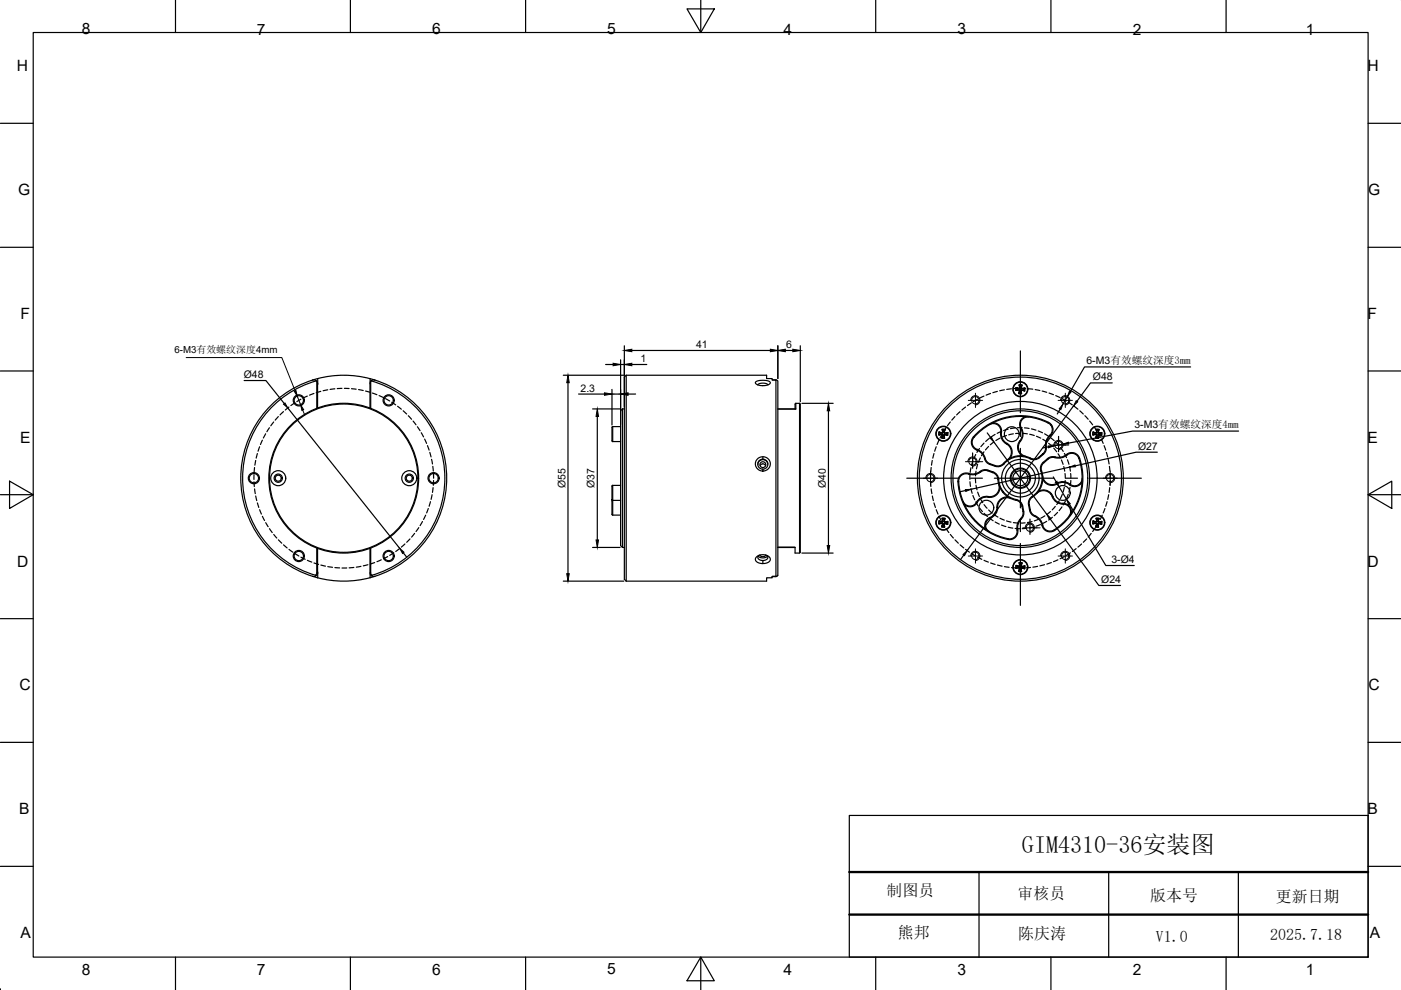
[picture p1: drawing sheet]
<svg xmlns="http://www.w3.org/2000/svg" width="297mm" height="210mm" viewBox="0 0 297 210" stroke-linecap="round" stroke-linejoin="round" font-family="sans-serif">
<defs><g id="words">
<text font-size="5.1" x="216.7" y="180.8">GIM4310-36安装图</text>
<g font-size="3.4">
<text x="188" y="190">制图员</text>
<text x="215.8" y="190.7">审核员</text>
<text x="243.8" y="191.1">版本号</text>
<text x="270.5" y="191.3">更新日期</text>
<text x="190.3" y="198.9">熊邦</text>
<text x="215.9" y="199.2">陈庆涛</text>
<text x="245.1" y="199.8">V1.0</text>
<text x="269.3" y="199.2">2025.7.18</text>
</g>
<g font-size="3.3">
<text x="17.4" y="7.3">8</text>
<text x="54.5" y="7.4">7</text>
<text x="91.6" y="7.3">6</text>
<text x="128.8" y="7.3">5</text>
<text x="166.1" y="7.4">4</text>
<text x="203" y="7.3">3</text>
<text x="240.2" y="7.4">2</text>
<text x="276.8" y="7.4">1</text>
<text x="3.6" y="15.1">H</text>
<text x="289.9" y="15.1">H</text>
<text x="3.8" y="41.4">G</text>
<text x="290.1" y="41.4">G</text>
<text x="4.3" y="67.6">F</text>
<text x="289.9" y="67.6">F</text>
<text x="4.3" y="93.8">E</text>
<text x="289.9" y="93.8">E</text>
<text x="3.6" y="120.1">D</text>
<text x="289.9" y="120.1">D</text>
<text x="4.1" y="146.4">C</text>
<text x="290.1" y="146.4">C</text>
<text x="4.1" y="172.6">B</text>
<text x="290" y="172.6">B</text>
<text x="4.3" y="198.9">A</text>
<text x="290.4" y="198.9">A</text>
<text x="17.4" y="206.6">8</text>
<text x="54.5" y="206.6">7</text>
<text x="91.6" y="206.6">6</text>
<text x="128.8" y="206.6">5</text>
<text x="166.1" y="206.6">4</text>
<text x="203" y="206.6">3</text>
<text x="240.2" y="206.7">2</text>
<text x="276.8" y="206.7">1</text>
</g>
<g font-size="2.2">
<text x="135.8" y="76.8">1</text>
<text x="147.6" y="73.8">41</text>
<text x="166.7" y="73.8">6</text>
<text x="230.4" y="77.1">6-M3有效螺纹深度3mm</text>
<text x="51.7" y="80.1">Ø48</text>
<text x="123.1" y="83">2.3</text>
<text x="231.7" y="80.6">Ø48</text>
<text x="240.5" y="90.7">3-M3有效螺纹深度4mm</text>
<text x="241.3" y="95.3">Ø27</text>
<text x="119.9" y="103.5" transform="rotate(-90 119.9 103.5)">Ø55</text>
<text x="126.1" y="103.5" transform="rotate(-90 126.1 103.5)">Ø37</text>
<text x="175.1" y="103.5" transform="rotate(-90 175.1 103.5)">Ø40</text>
<text x="235.7" y="119.3">3-Ø4</text>
<text x="233.5" y="123.6">Ø24</text>
</g>
<text font-size="2.1" x="37" y="74.8">6-M3有效螺纹深度4mm</text>
</g></defs>
<!-- layer: 0 -->
<g fill="none" stroke="#000" stroke-width=".25">
<path d="M37.2 0v6.9M74.3 0v6.9M111.4 0v6.9M148.6 0v6.9M185.7 0v6.9M222.8 0v6.9M260 0v6.9M7 6.9h283.1v196h-283.1zM145.7 1.9h5.7l-2.8 5zM.1 26.1h6.9M290.1 26.1h6.9M.1 52.4h6.9"/>
<path d="M290.1 52.4h6.9M.1 78.7h6.9M119.4 79.6h12.9M128.4 77.3h1.6M131.6 76.3v39.4l.4 .4h.4M131.6 77.3h.8M132.4 73.3v49.5l.4 .4M132.8 79.6h29.7v.7h1.2v.3h.8v41.6M132.8 79.6l-.4 .4M132.8 79.6v43.6M134 74.3h29.3M134 77.3h3.1"/>
<path d="M164.9 73.3v7M166.5 74.3h1.6M169.7 73.3v11.9M216.3 74.4v13.1M252.4 77.8h-22.5l-3 5.2M290.1 78.7h6.9M51.8 80.7h4.6l3.9 4.9M54 99.1l-.1 1M54.2 97.6l-.2 1M54.6 96.2l-.3 .9M55 94.7l-.3 1M55.6 93.3l-.4 .9"/>
<path d="M56.3 92l-.5 .9M57.1 90.7l-.5 .8M58 89.5l-.6 .8M59 88.3l-.7 .8M60.1 87.3l-.7 .7M61 86.5l23.8 29.8M61.3 86.3l-.8 .6M62.5 85.4l-.8 .6M63.8 84.6l-.9 .6M65.2 84l-1 .4M66.3 80.6a21.8 21.8 0 0 0-15.2 20.8 21.8 21.8 0 0 0 15.2 20.8M66.3 80.6l.3-.1 .5 .3"/>
<path d="M66.6 83.4l-1 .4M67.2 80.9v5.7M67.3 81.3v5.2M67.3 81.3l-.2-.5a21.4 21.4 0 0 0-15.7 20.5 21.4 21.4 0 0 0 15.5 20.7M67.4 81.3h-.1M67.4 80.3l-1.1 .3M67.4 80.3a21.8 21.8 0 0 1 11.1 0M67.4 80.3l-.1 1.2M68 83l-1 .3M69.5 82.6l-1 .2M71 82.4l-1 .2M72.5 82.3l-1 .1"/>
<path d="M73 82.3l1 .1M74.5 82.4l1 .1M76 82.6l1 .2M77.5 82.9l1 .3M78.4 81.3l.2-.5a21.4 21.4 0 0 1 15.7 20.5 21.4 21.4 0 0 1-15.4 20.7M78.4 81.3v5.2M78.5 80.3l1 .3M78.5 80.3v.8M78.6 80.9v5.7M79 83.3l.9 .4M79.5 80.6a21.8 21.8 0 0 1 15.2 20.8 21.8 21.8 0 0 1-15.2 20.8M79.5 80.6l-.8 .2"/>
<path d="M80.4 83.9l.9 .4M81.7 84.5l.9 .5M83.1 85.3l.8 .5M84.3 86.1l.8 .7M85.5 87.1l.7 .7M86.6 88.1l.7 .8M87.6 89.3l.6 .8M88.5 90.5l.6 .8M89.3 91.8l.5 .8M90 93.1l.4 .9M90.6 94.5l.4 .9M91.1 95.9l.3 1"/>
<path d="M91.5 97.4l.2 1M91.8 98.9l.1 1M120.4 81.1v40.5M122.7 83.5h5.5M125.6 86.7h5.9M126.6 88.3v26.2M129.7 90.6v2.9l.2 .1M129.7 82.6v7.5M129.7 83.5h1.9M129.9 90.4l-.2 .2M129.9 90.4v3.2M129.9 93.6h1.7"/>
<path d="M129.9 90.4h1.7M132 86.7v29.4M132 86.7l-.4 .4M132 86.7h.4M133.2 83.5h1.6M160.2 81a3.1 3.1 0 0 1 3.1 .1v.1a2.41 2.41 0 0 1-3.1-.1zM160.7 81.6a1.67 1.67 0 0 1 2.1 0M161.2 98.7a.62 .62 0 0 1 .5-.4 .62 .62 0 0 1 .6 .4M161.7 97.3a1.06 1.06 0 0 1 1.1 1.1 1.06 1.06 0 0 1-1.1 1.1M161.7 97.3a1.06 1.06 0 0 0-1 1.1 1.06 1.06 0 0 0 1 1.1M161.7 96.8v.6M161.7 99.5v.4"/>
<path d="M162.8 98.4a1.06 1.06 0 0 0-1.1-.9 1.06 1.06 0 0 0-1 1M163.7 80.5h.9M164.5 80.6l.4 .2v41.2l-.4 .2M168.7 86.7h.1M168.7 85.5v1.2h-3.8h3.8M168.7 85.5h.8M168.7 85.5l-.1 .2v1M169.5 85.5l.2 .2v31.4l-.2 .2h-.9v-1.3h-3.7M169.5 85.5v31.8M170 85.5h6.6M175.6 87.1v28.6M197.4 99.1l-.1 1"/>
<path d="M197.7 97.6l-.2 1M198 96.2l-.2 .9M198.5 94.7l-.3 1M199.1 93.3l-.4 .9M199.1 91.6l-.1 .6M199.1 91.6h.1M199.1 91.6l.7 .2-.4-.1M199.2 92.2h-.1M199.2 91.6v.6M199.2 91.6l.2 .1M199.4 91.7v.4M199.7 92.8h.5"/>
<path d="M199.7 92.8l.1 .1h.5M199.7 92.1l.2 .1M199.7 92.1l.1 .1M199.7 92.1l-.5 .1M199.7 92.1l-.6 .1M199.8 91h.6M199.8 91l.1 .7zM199.8 91.1h.5M199.8 92.6h.4M199.8 92.6l.1-.4-.2 .7M199.8 92l-.5 .9M199.8 92.6l-.1 .2"/>
<path d="M199.8 91.3h.4M199.9 91.7l-.1 .1M199.9 91.7l-.2 .1M200.1 92.2l.2 .7zM200.1 91.7l.2 .2M200.2 91.7l.1 .1M200.3 92.1l-.1 .1M200.3 92.1l.6 .2zM200.3 92.1l-.2 .1M200.4 91l-.2 .7zM200.6 90.7l-.6 .8M200.6 91.8v.4"/>
<path d="M200.9 91.7l-.1 .6M201 91.7l-.1 .6M201 91.7l-.7 .1M201.5 89.5l-.6 .8M202.5 88.3l-.7 .8M203.6 87.3l-.8 .7M204.7 86.3l-.8 .6M205.9 99.2l-.2 1M205.9 85.4l-.8 .6M206.2 96v3.3M206.3 97.7l-.3 1M206.4 92.6l.1 .1"/>
<path d="M206.9 96.4l-.4 .9M206.9 99.9l-.1 1M207.1 95.4a2.62 2.62 0 0 1 1.6 1.9M207.2 95.3l-.1 .1M207.2 95.3l1.1 .7 .6 1.2M207.2 84.6l-.8 .6M207.3 98.4l-.3 1M207.7 95.1l-.6 .8M207.9 97.1l-.5 .9M208.6 84l-.9 .4M208.6 95.8l-.5 .8M208.6 94l-.6 .7"/>
<path d="M208.7 97.2l.6 .9 .6 .4M208.9 97.2a1.59 1.59 0 0 0 1 1.1M208.9 97.2l-.1 .1M209.3 91.8l.7 .9M209.4 99.8a1.59 1.59 0 0 0-1.5 .3M209.5 99.7l-.7-.1-1 .3M209.5 99.7l1.1 .4-.1 .1-1.1-.4zM209.6 94.7l-.7 .7M209.7 92.9l-.7 .7M209.8 90a1.59 1.59 0 0 1 1.7 .1 1.59 1.59 0 0 1 .7 1.6M209.9 98.3l1.1 .4v.2l-1.1-.4zM210 83.4l-.9 .4"/>
<path d="M210.5 89.6a1.75 1.75 0 0 1 1.8 2.1M210.7 93.7l11.3 15.4M210.7 93.7l-.7 .6M211 92.1l-.9 .6M211.5 83l-1 .3M212 92.9l-.9 .5M212.2 91.6a2.39 2.39 0 0 0 1.2 2.5M212.2 91.7h.1M212.3 91.5l-.9 .4M212.3 91.7a2.23 2.23 0 0 0 1.2 2.3M212.8 98.3a1.59 1.59 0 0 1-1.8 .4M212.8 98.3l.1 .1"/>
<path d="M212.9 98.4a1.75 1.75 0 0 1-1.9 .5M212.9 82.6l-.9 .2M213.4 92.3l-.9 .4M213.4 94.1a1.98 1.98 0 0 1 .2 3.4M213.5 94l-.1 .1M213.5 94a2.14 2.14 0 0 1 .7 3.1M213.7 91l-.9 .3M214.4 82.4l-1 .2M214.8 92l-.9 .2M215.2 90.7l-1 .2M215.4 82.2v.6M215.4 82.2h.1"/>
<path d="M215.4 82.2l.7 .2-.4-.1M215.5 82.2v.6M215.5 82.2l.2 .1M215.7 82.3v.4M216 82.3l-1.1 .1M216 83.5l.2-.7-.2 .7h.6M216 83.3l.6 .1M216 82.6l.2 .2M216 82.7l.1 .1M216.1 82.7l-.6 .1M216.1 81.6h.5l.1 .1M216.1 81.6l.1 .6z"/>
<path d="M216.1 81.7h.6M216.1 83.1l.4 .1M216.2 82.3h-.1M216.2 81.9h.4M216.2 93.4a2.14 2.14 0 0 0 .6 3.2M216.2 82.2l-.1 .2M216.2 93.5l.2 .1M216.3 91.9h-1M216.3 90v2.6M216.3 95.1v12.6M216.4 93.5a1.98 1.98 0 0 0 1 3.2M216.4 90.9a2.23 2.23 0 0 1-.2 2.6"/>
<path d="M216.4 82.8l.2 .7zM216.5 82.3l1 .1M216.5 82.3l.1 .1M216.6 90.8a2.39 2.39 0 0 1-.2 2.8M216.6 90.8l-.2 .1M216.6 82.7l-.1 .1M216.6 82.7l-.2 .1M216.7 81.6l-.2 .7 .2-.6M216.7 90.7h-1M216.8 91.9l1 .1M216.9 82.8l-.3-.1 .7 .2M216.9 82.8l.3 .1"/>
<path d="M217 82.4l-.1 .4M217.2 82.9h.1M217.2 82.3h.1l-.7 .1M217.2 82.3l-.6 .1M217.2 82.3v.6M217.2 90.7l1 .1M217.3 82.3v.6M217.4 88.3a1.75 1.75 0 0 0-1 2.6M218 82.4l1 .1M218.2 88.4a1.59 1.59 0 0 0-1.6 .7 1.59 1.59 0 0 0 0 1.7M218.3 92.1l1 .2M218.4 97.3a4.6 4.6 0 0 0-5.5 1.1"/>
<path d="M218.5 97.1l-.1 .2M218.5 97.1a4.8 4.8 0 0 0-5.8 1.2M218.7 90.9l.9 .3M219.5 82.6l1 .2M219.7 92.5l1 .4M220.1 91.4l.9 .4M220.3 96.9l.8-.7 .2 .1-.9 .8zM220.3 96.9a1.59 1.59 0 0 1-1.8 .2M220.4 97a1.75 1.75 0 0 1-2 .3M220.8 99.8a4.8 4.8 0 0 1-1.9 5.6M221 82.9l.9 .3M221.1 93.1l.8 .6"/>
<path d="M221.2 98a1.75 1.75 0 0 0-.5 1.9M221.2 98l.1 .1M221.3 98.1a1.58 1.58 0 0 0-.5 1.7l-.1 .1a4.6 4.6 0 0 1-1.9 5.4l.1 .1M221.5 92l.8 .5M221.7 94.7a1.59 1.59 0 0 1-.6 1.5M221.8 94.7l-.1 1-.4 .6M221.8 94.7h-.1M222.2 97.4l-.1-.2-.9 .8M222.2 97.4l-.9 .7M222.2 89.7a13 13 0 0 0-15.9 3.3 1.59 1.59 0 0 0 .9 2.3M222.2 89.7l.6 .4M222.2 89.7l.1-.1a13.2 13.2 0 0 0-16.2 3.4 1.75 1.75 0 0 0 1 2.4"/>
<path d="M222.3 94.7l-1.2 .3M222.3 89.5l.6 .5M222.3 94l.8 .7M222.4 83.3l1 .4M222.6 92.3l-.8 1.1-.1 1.3M222.7 92.4a2.62 2.62 0 0 0-.9 2.3M222.7 92.8l.8 .6M222.8 90.1a1.59 1.59 0 0 1-.2 2.2M222.9 90a1.75 1.75 0 0 1-.2 2.4l-.1-.1M222.9 90l-.1 .1M223.4 95l.6 .8M223.7 97a1.59 1.59 0 0 0-1.5 .4"/>
<path d="M223.7 96.9v.1M223.7 96.9l-.7-.1-.9 .4M223.8 83.9l.9 .4M223.9 93.8l.6 .7M224.3 96.2l.5 .9M224.4 92.5v3.3M224.8 86.7l-.6 1.1M224.8 94.9l.6 .8M225 97.5l.4 .9M225.2 84.5l.9 .5M225.4 94.2l-1.9 .3M225.5 98.9l.2 1"/>
<path d="M225.7 96.1l.4 .9M226.1 96.4a1.75 1.75 0 0 1 2.8 .8 13.2 13.2 0 0 1-5.7 15.5 1.75 1.75 0 0 1-2.3-1.3M226.1 96.4a2.62 2.62 0 0 1-2.4 .5M226.1 96.4l.1 .1M226.2 96.5a1.59 1.59 0 0 1 2.5 .7M226.2 96.5l-1.2 .6-1.3-.1M226.3 97.5l.3 .9M226.3 84l-1 1.7M226.5 85.3l.8 .5M226.8 98.9l.1 1M226.8 99l-20.9 4.7M227.6 86l-22.6 30.7"/>
<path d="M227.8 86.1l.7 .7M228.7 97.2a13.1 13.1 0 0 1-5.2 15.1M228.9 97.2h-.2M228.9 87.1l.8 .7M230 88.1l.7 .8M231 89.3l.7 .8M231.7 91.6v.6M231.8 91.6h.1M231.8 91.6l.6 .2-.3-.1M231.8 92.2h-.1M231.8 91.6v.6M231.8 91.6l.3 .1"/>
<path d="M232 90.5l.5 .8M232 91.7v.4M232.3 92.8h.6M232.3 92.8l.1 .1h.5M232.4 92.1l.1 .1M232.4 92.1l-.6 .1M232.4 92.1l-.7 .1M232.4 91l.2 .7zM232.4 91h.6l-.1 .7 .1-.7M232.4 91.1h.6M232.4 92.6h.4M232.4 92.6l.1-.4-.2 .7"/>
<path d="M232.4 92.6l-.1 .2M232.5 91.3h.4M232.5 91.7l-.1 .1M232.6 91.7l-.2 .1M232.8 91.8l.5 .8M232.8 91.7l.2 .2M232.8 92.2l.1 .6M232.8 92.2l.1 .7M232.9 91.7v.1M232.9 92.8v.1M232.9 92.1l-.1 .1M232.9 91.8l.7-.1z"/>
<path d="M233.3 92.2l-.4-.1 .7 .2M233.3 92.2l.2 .1M233.3 91.8v.4M233.5 92.3h.1M233.5 93.1l.4 .9M233.5 91.7v.6M233.6 91.7v.6M234.1 94.5l.3 .9M234.6 95.9l.3 1M235 97.4l.1 1M235.2 98.9l.1 1M235.8 81.2h-4.6l-2.9 3.9"/>
<path d="M245.4 95.9h-4.5l-12.9 2.9M262.6 91.4h-22.5l-13.6 2.6M.1 104.9h6.9M2 102l5 2.9-5 2.9zM53.9 100.6l-.1 1M53.9 102.2v1M54 103.7l.1 1M54.2 105.2l.2 .9M54.6 106.6l.3 1M55.1 108.1l.3 .9M55.6 109.5l.5 .9M56.3 110.8l.6 .9"/>
<path d="M57.1 112.1l.6 .8M58 113.3l.7 .8M59 114.5l.7 .7M60.1 115.5l.8 .7M61.3 116.5l.8 .6M62.5 117.4l.9 .5M63.8 118.1l.9 .5M65.2 118.8l.9 .4M66.6 119.4l.9 .3M67.2 116.2v5.2h.1v-5.1M68 119.8l1 .2M78 119.7l-1 .3"/>
<path d="M78.6 116.2v5.2h-.2v-5.1M79.4 119.3l-.9 .3M80.8 118.7l-.9 .4M82.2 118l-.9 .5M83.5 117.2l-.9 .6M84.7 116.3l-.8 .6M85.5 117.2l.8 .9M85.9 115.3l-.8 .7M86.9 114.3l-.7 .7M87.9 113.1l-.6 .8M88.8 111.9l-.6 .8M89.6 110.6l-.5 .8"/>
<path d="M90.3 109.2l-.5 .9M90.8 107.8l-.3 1M91.3 106.4l-.3 .9M91.6 104.9l-.2 1M91.8 103.4l-.1 1M91.9 100.4v1M91.9 101.9v1M125.6 116.1h5.9M129.7 106.2v2.8l.2 .2M129.8 106.1l-.1 .1M129.9 102.9l-.2 .2v2.8l.2 .2M129.9 106.1v3.1"/>
<path d="M129.9 106.1h1.7M129.9 109.2h1.7M131.6 102.9h-1.7v3.2M160.3 118.1a1.84 1.84 0 0 1 3 .5v.1a1.96 1.96 0 0 1-3.1 0zM160.9 117.7a.55 .55 0 0 0-.2 .7 .55 .55 0 0 0 .5 .4h.5M161.1 117.6a.68 .68 0 0 0 .6 .4 .68 .68 0 0 0 .7-.4M162.5 117.8a.55 .55 0 0 1 .3 .6 .55 .55 0 0 1-.6 .4h-.5v.7M162.7 117.9a1.42 1.42 0 0 1-1.9 0M164.9 116.1h3.7M170 117.3h6.6M192.3 101.4h11M197.3 100.6v1"/>
<path d="M197.3 102.2l.1 1M197.4 103.7l.2 1M197.7 105.2l.2 .9M198 106.6l.3 1M198.5 108.1l.4 .9M199.1 110.4l-.1 .7M199.1 110.5h.1M199.1 110.5l.7 .1h-.4M199.1 109.5l.4 .9M199.2 111l-.1 .1M199.2 110.5v.5M199.2 110.5l.2 .1"/>
<path d="M199.4 110.6v.4M199.7 111.6l.5 .1M199.7 111.6l.1 .2h.5M199.7 110.9l.2 .2M199.7 111l.1 .1M199.7 111h-.5M199.7 111l-.6 .1M199.8 109.9l.4-.1 .1 .2M199.8 109.9l.1 .6zM199.8 110h.5M199.8 111.4h.4M199.8 111.4l.1-.3-.2 .6"/>
<path d="M199.8 110.8l.5 .9M199.8 111.4l-.1 .2M199.8 110.2h.4M199.9 110.5l-.1 .1M199.9 110.5l-.2 .2M200.1 110.5l.2 .2M200.2 111.1v.6M200.2 111.1l.1 .7M200.2 110.6l.1 .1M200.2 111.7l.1 .1M200.3 111l-.1 .1M200.3 110.7l.7-.1z"/>
<path d="M200.3 110.9l-.2 .2M200.3 110l-.1 .2M200.4 109.9l-.2 .7v-.4M200.6 112.1l.6 .8M200.6 111l-.3-.1 .6 .3-.1-.1M200.6 111l.2 .1M200.6 110.6v.4M200.9 110.6l-.1 .5M201 110.6l-.1 .6M201.5 113.3l.6 .8M202.5 114.5l.7 .7M203.1 102.1a13.3 13.3 0 0 0 10.6 12.3"/>
<path d="M203.3 102.1a13.1 13.1 0 0 0 10.5 12.1M203.3 102.1h-.2M203.6 115.5l.7 .7M204.2 106.3a1.59 1.59 0 0 0 1.4 1 1.59 1.59 0 0 0 1.5-.8M204.3 117.7l-.7 1M204.7 116.5l.8 .6M204.7 104l-1.1 .3M205.4 100.4l-.1 .1M205.4 100.4a2.62 2.62 0 0 0 2.4-.4l.1 .1-.8 .4-1.3 .1a1.69 1.69 0 0 0-2.5 1.5M205.4 100.4a1.75 1.75 0 0 0-2.3 1.7M205.7 100.7l-.1 .9M205.7 102.1l.1 1"/>
<path d="M205.8 101.4h2.5M205.9 103.6l.2 1M206 117.4l.8 .5M206.3 105.1l.4 .9M206.8 101.4l.1 1M206.9 106.4l.5 .9M206.9 102.9l.2 1M207.1 106.5l.1 .1M207.2 106.6a1.75 1.75 0 0 1-2.7 .4M207.3 118.1l.9 .5M207.3 104.3l.3 1M207.7 107.7l.6 .8"/>
<path d="M207.9 105.7l.5 .9M208.6 118.8l1 .4M208.6 107l.7 .8M208.6 108.8l.8 .7M209.5 105.4a2.23 2.23 0 0 0-2.3 1.1M209.5 105.3v.1M209.5 105.3a2.39 2.39 0 0 0-2.4 1.2M209.6 108.1l.8 .7M209.7 109.8l.9 .6M209.9 109.7a1.75 1.75 0 0 0-.8 2.6M210 119.4l1 .3M210.5 100.2a1.59 1.59 0 0 1 1.1 1.4"/>
<path d="M210.6 100.1a1.75 1.75 0 0 1 1.1 1.5M210.7 109.1l.9 .5M210.8 101.4h12.6M211 110.7l.9 .4M211.4 107.6a2.23 2.23 0 0 1-1.5 2.1l.1 .2M211.5 119.8l1 .2M211.5 107.6a2.51 2.51 0 0 1-1.8 2.4 1.59 1.59 0 0 0 0 2.7M211.5 107.6h-.1M211.6 101.6l.3 1.5 .7 1.3M211.7 101.6l.3 1.4 .7 1.3M211.7 101.6h-.1M211.8 102.8a1.98 1.98 0 0 1-2.3 2.5"/>
<path d="M212 103.4a2.14 2.14 0 0 1-2.5 2M212 109.9l.9 .4M212.3 111.3l1 .3M212.6 104.4l1.3 1.1 1.5 .6M212.7 104.3l1.3 1 1.4 .6M212.8 104.3l-.2 .1M213.4 110.4l1 .3M213.7 105.4a2.14 2.14 0 0 0-2.3 2.2M213.8 111.8l.9 .2M213.8 114.2l-.1 .2M214.3 105.7a1.98 1.98 0 0 0-2.8 1.9M214.9 110.8l.9 .1"/>
<path d="M215.2 112l1 .1M215.4 106.1a1.59 1.59 0 0 1 1.3 1.2M215.4 119.9v.6M215.4 119.9h.1M215.4 119.9l.7 .2-.4-.1M215.4 105.9a1.75 1.75 0 0 1 1.4 1.4M215.5 105.9l-.1 .2M215.5 119.9v.6M215.5 119.9l.2 .1M215.8 112.4a1.75 1.75 0 0 1-2.1 2M215.8 112.4h-.2M216.1 119.3h.5l.1 .1"/>
<path d="M216.1 119.3l.1 .7zM216.1 119.4h.6M216.2 120h-.1M216.2 119.6h.4M216.2 120l-.1 .1M216.3 110.2v2.5M216.3 115.2v13.1M216.4 109.9l.2 .1M216.4 109.9l-.5 .7-.3 1.3a1.7 1.7 0 0 1-1.9 2.3M216.5 120l.1 .1M216.7 107.3l.2 1.2M216.7 119.4l-.1 .2"/>
<path d="M216.7 119.3l-.2 .7 .1-.4M216.8 107.3l.3 1.1-.2 .1M216.8 107.3h-.1M216.9 108.5a1.59 1.59 0 0 1-.5 1.4M217.1 108.4l-.1 .7-.5 .9a2.62 2.62 0 0 0-.7 2.4M217.3 120v.6M217.3 110.9h-1M217.7 112l-1 .1M218.1 107.1l.1-.1 .3 1.2h-.2zM218.4 110.1v3.2M218.4 108.2a1.59 1.59 0 0 0 1 1.1v.2l-.6-.4-.5-.9M218.8 110.6l-1 .2"/>
<path d="M218.8 105.2a1.75 1.75 0 0 0-.7 1.8M218.9 105.4a1.59 1.59 0 0 0-.7 1.6M219.2 111.7l-1 .2M219.4 109.5a2.62 2.62 0 0 1 1.5 1.9M219.4 109.3l1.1 .8 .6 1.2M219.8 104.6a1.98 1.98 0 0 1 3 .2M220.2 110.1l-.9 .3M220.2 104.1a2.14 2.14 0 0 1 3 1.2M220.6 111.2l-.9 .4M221.1 111.3a1.59 1.59 0 0 0 2.4 1.1M221.1 101a1.98 1.98 0 0 0 3 1.5M221.1 101.6a2.14 2.14 0 0 0 3.1 1"/>
<path d="M221.1 111.3l-.2 .1M221.5 119.7l-1 .3M221.5 109.4l-.8 .5M221.9 110.5l-.9 .5M222.7 110l10.3 14.1h4.6M222.7 108.5l-.8 .6M222.8 104.8l.3 .5M222.9 119.3l-1 .3M222.9 104.7l-.1 .1M223.1 109.7l-.8 .6M223.2 105.3a2.23 2.23 0 0 0 2.2 1.4v.2a2.39 2.39 0 0 1-2.3-1.6M223.3 105.3h-.2"/>
<path d="M223.3 101.1l.6 1M223.5 112.3l.1 .2M223.7 107.4l-.6 .7M224.1 102.5a2.39 2.39 0 0 1 2.7 .1l-.1 .2M224.1 102.5l.1 .1M224.2 102.6a2.23 2.23 0 0 1 2.5 .2M224.2 108.6l-.7 .7M224.3 118.7l-.9 .4M224.5 103.2l1.6 2.7M224.6 106.1l-.6 .9M225.2 107.5l-.6 .8M225.2 104.8l-.4 .9"/>
<path d="M225.4 106.7a1.75 1.75 0 0 1 1.7 2.1M225.4 106.9a1.59 1.59 0 0 1 1.4 .9 1.59 1.59 0 0 1-.1 1.6M225.7 118l-.9 .5M225.7 103.4l-.3 .9M225.8 100.4l.1 1M225.8 101.9l-.1 1M225.9 106.2l-.5 .9M225.9 101.4h2.6M226.5 104.8l-.4 .9M226.7 106.9l7.7 13h6.1M226.9 103.4l-.3 .9M226.9 117.2l-.8 .6"/>
<path d="M227 100.4l.1 1M227 101.9l-.1 1M228.2 116.3l-.8 .6M229.3 115.3l-.7 .7M229.4 102.2a1.75 1.75 0 0 1-2.7 .6M229.4 101.4a1.59 1.59 0 0 1-.9 1.5 1.59 1.59 0 0 1-1.7-.2M230.4 114.3l-.7 .7M231 101.4h11M231.4 113.1l-.7 .8M231.7 110.4v.7M231.8 110.5h.1M231.8 110.5l.6 .1h-.3"/>
<path d="M231.8 111l-.1 .1M231.8 110.5v.5M231.8 110.5l.3 .1M232 110.6v.4M232.2 111.9l-.5 .8M232.3 111.6l.6 .1M232.3 111.6l.1 .2h.5M232.4 110.9l.1 .2M232.4 111l.1 .1M232.4 111h-.6M232.4 111l-.7 .1M232.4 109.9l.2 .6z"/>
<path d="M232.4 109.9h.6M232.4 110h.6M232.4 111.4h.4M232.4 111.4l.1-.3-.2 .6M232.4 111.4l-.1 .2M232.5 110.2h.4M232.5 110.5l-.1 .1M232.6 110.5l-.2 .2M232.8 110.5l.2 .2M232.8 111.1l.1 .6M232.8 111.1l.1 .7M232.9 110.6v.1"/>
<path d="M232.9 111.7v.1M232.9 111l-.1 .1M232.9 110.9l-.1 .2M233 110.6l-.5 .8M233 109.9l-.1 .7zM233.3 111l-.4-.1 .6 .2M233.3 111l.2 .1M233.3 110.6v.4M233.5 110.6v.5M233.6 110.6v.6M233.6 110.6l-.7 .1M233.7 109.2l-.4 .9"/>
<path d="M234.3 107.8l-.4 1M234.7 106.4l-.3 .9M235.1 104.9l-.2 1M235.3 103.4l-.2 1M235.4 100.4v1M235.4 101.9l-.1 1M290.1 104.9l5-2.9v5.8zM290.1 104.9h6.9M.1 131.2h6.9M66.3 122.2l1.1 .3M66.9 122l-.1 .2h-.5M67.2 121.4l-.3 .6"/>
<path d="M67.3 121.5h.1M67.3 121.3l.1 1.2M67.3 121.4l-.4 .7M69.5 120.1l1 .2M71 120.3l1 .1M73.5 120.4h-1M75 120.3l-1 .1M76.5 120.1l-1 .2M78.4 121.4l.4 .7M78.5 122.5a21.8 21.8 0 0 1-11.1 0M78.5 121.7v.8M78.6 121.4l.3 .6"/>
<path d="M78.9 122l.1 .2h.5M79.5 122.2l-1 .3M119.4 123.2h12.9M163.7 122.2h.9M164.5 122.2h-.8v.3h-1.2v.7h-29.7M164.9 122l-.1 .1M213 120.1l.9 .2M214.5 120.3l1 .1M215.7 120v.4M216 121.1h.6M216 121.1l.1 .1h.5M216 120.3l-.6 .2 .7-.1"/>
<path d="M216 120.3l.2 .2M216.1 120.3v.1M216.1 120.4v.1M216.1 120.8l.4 .1M216.1 120.8l.1-.3-.2 .7M216.1 120.8l-.1 .3M216.4 120.5l.2 .7zM216.6 120.4l-.1 .1M216.6 120.4l.7 .2zM216.6 120.4l-.2 .1M217 120.1l-.1 .4M217 120.4h-1"/>
<path d="M217.2 120h.1l-.7 .1M217.2 120l-.6 .1M217.2 120v.6M218.5 120.3l-1 .1M220 120.1l-1 .2M290.1 131.2h6.9M.1 157.4h6.9M290.1 157.4h6.9M180.1 172.9h110v30h-110zM.1 183.7h6.9M235.1 184.9h55h-27.5v18M290.1 183.7h6.9"/>
<path d="M.1 209.9h.1M37.2 202.9v7M74.3 202.9v7M111.4 202.9v7M148.6 202.9l2.8 5h-5.7zM148.6 202.9v7M185.7 202.9v7M207.6 202.9v-18h-27.5h55v18M222.8 202.9v7M260 202.9v7"/>
<circle cx="63.4" cy="84.9" r="1.18"/>
<circle cx="63.4" cy="84.9" r=".99"/>
<circle cx="82.4" cy="84.9" r="1.18"/>
<circle cx="82.4" cy="84.9" r=".99"/>
<circle cx="161.7" cy="98.3" r="1.56"/>
<circle cx="161.7" cy="98.5" r=".62"/>
<circle cx="200" cy="92" r="1.59"/>
<circle cx="200" cy="92" r="1.51"/>
<circle cx="214.5" cy="92.1" r="1.57"/>
<circle cx="216.3" cy="82.5" r="1.59"/>
<circle cx="216.3" cy="82.5" r="1.51"/>
<circle cx="232.7" cy="92" r="1.59"/>
<circle cx="232.7" cy="92" r="1.51"/>
<circle cx="53.8" cy="101.4" r="1.18"/>
<circle cx="53.8" cy="101.4" r=".99"/>
<circle cx="59" cy="101.4" r="1.59"/>
<circle cx="59" cy="101.4" r=".87"/>
<circle cx="59" cy="101.4" r=".64"/>
<circle cx="63.4" cy="117.9" r="1.18"/>
<circle cx="63.4" cy="117.9" r=".99"/>
<circle cx="72.9" cy="101.4" r="15.9"/>
<circle cx="72.9" cy="101.4" r="15.7"/>
<circle cx="82.4" cy="117.9" r="1.18"/>
<circle cx="82.4" cy="117.9" r=".99"/>
<circle cx="86.8" cy="101.4" r="1.59"/>
<circle cx="86.8" cy="101.4" r=".87"/>
<circle cx="86.8" cy="101.4" r=".64"/>
<circle cx="91.9" cy="101.4" r="1.18"/>
<circle cx="91.9" cy="101.4" r=".99"/>
<circle cx="200" cy="110.8" r="1.59"/>
<circle cx="200" cy="110.8" r="1.51"/>
<circle cx="209.1" cy="107.6" r="1.57"/>
<circle cx="216.3" cy="101.4" r="21.8"/>
<circle cx="216.3" cy="101.4" r="21.4"/>
<circle cx="216.3" cy="101.4" r="16.3"/>
<circle cx="216.3" cy="101.4" r="14.3"/>
<circle cx="216.3" cy="101.4" r="14.7"/>
<circle cx="216.3" cy="101.4" r="4"/>
<circle cx="216.3" cy="101.4" r="3.2"/>
<circle cx="216.3" cy="101.4" r="1.98"/>
<circle cx="216.3" cy="101.4" r="1.59"/>
<circle cx="216.3" cy="101.4" r="2.15"/>
<circle cx="225.3" cy="104.5" r="1.57"/>
<circle cx="232.7" cy="110.8" r="1.59"/>
<circle cx="232.7" cy="110.8" r="1.51"/>
<circle cx="216.3" cy="120.2" r="1.59"/>
<circle cx="216.3" cy="120.2" r="1.51"/>
</g>
<g fill="#000" stroke="#000" stroke-width=".21">
<path d="M130 77l1.6 .3-1.6 .2zM132.4 74.3l1.6-.3v.6zM132.4 77.3l1.6-.3v.5zM163.3 74l1.6 .3-1.6 .3zM164.9 74.3l1.6-.3v.6zM168.1 74l1.6 .3-1.6 .3zM60.1 85.7l.3-.3 .6 1.1zM62.4 83l.3-.2 .3 1.2zM63.7 85.8l.7 1.1-.4 .1zM120.4 79.6l.3 1.5h-.5zM126.6 86.7l.3 1.6h-.5zM128.2 83.3l1.5 .2-1.5 .3z"/>
<path d="M131.6 83.5l1.6-.2v.5zM175.6 85.5l.3 1.6h-.5zM209.9 92.9l.3-.3 .5 1.1zM222.2 94.6l1.3-.1-1.2 .4zM225.3 85.7l-.4 1.2-.3-.3zM225.4 94.2l1.1-.4 .1 .3zM226.8 82.9l.3 .2-.8 .9zM226.8 99l1.1-.4 .1 .4zM228.2 85l.3 .2-.9 .8zM84.8 116.3l.9 .8-.3 .2zM126.4 114.5h.5l-.3 1.6zM175.4 115.7h.5l-.3 1.6z"/>
<path d="M204.2 117.6l.8-.9-.5 1.1zM204.7 103.8l1.2-.1-1.1 .5zM222 109.1l.8 .8-.3 .3zM223.7 102.2l.4-.2 .4 1.2zM226.1 105.9l.8 .9-.3 .2zM120.2 121.6h.5l-.3 1.6z"/>
</g>
<g fill="none" stroke="#000" stroke-width=".21">
<path d="M39.5 75.8h20.2l2.9 7.1M63 84l.7 1.8M64.2 86.9l.4 1.1M197.3 99.9v3M204.7 97.9h3.7M205.2 97.9a.98 .98 0 0 1 1-1 .98 .98 0 0 1 1 1 .98 .98 0 0 1-1 .9M205.3 84.9h3M205.8 84.9a.98 .98 0 0 1 1-1 .98 .98 0 0 1 1 1 .98 .98 0 0 1-1 .9M206.8 83.4v3M222.9 94.4h3.7M223.4 94.3a.98 .98 0 0 1 1-.9 .98 .98 0 0 1 1 .9 .98 .98 0 0 1-1 1M224.3 84.9h3.1"/>
<path d="M224.9 84.9a.98 .98 0 0 1 .9-1 .98 .98 0 0 1 1 1 .98 .98 0 0 1-1 .9M225.9 83.4v3M235.4 99.9v3M195.8 101.4h3M196.3 101.4a.98 .98 0 0 1 1-1 .98 .98 0 0 1 .9 1 .98 .98 0 0 1-.9 .9M205.3 117.9h3M205.8 117.9a.98 .98 0 0 1 1-1 .98 .98 0 0 1 1 1 .98 .98 0 0 1-1 .9M206.8 116.4v3M216.8 111.9h3.7M217.4 111.9a.98 .98 0 0 1 .9-1 .98 .98 0 0 1 1 1 .98 .98 0 0 1-1 1M224.3 117.9h3.1M224.9 117.9a.98 .98 0 0 1 .9-1 .98 .98 0 0 1 1 1 .98 .98 0 0 1-1 .9"/>
<path d="M225.9 116.4v3M233.9 101.4h3M234.4 101.4a.98 .98 0 0 1 1-1 .98 .98 0 0 1 .9 1 .98 .98 0 0 1-.9 .9"/>
<circle cx="206.2" cy="97.9" r=".78"/>
<circle cx="206.8" cy="84.9" r=".78"/>
<circle cx="224.4" cy="94.3" r=".78"/>
<circle cx="225.8" cy="84.9" r=".78"/>
<circle cx="197.3" cy="101.4" r=".78"/>
<circle cx="206.8" cy="117.9" r=".78"/>
<circle cx="218.3" cy="111.9" r=".78"/>
<circle cx="225.8" cy="117.9" r=".78"/>
<circle cx="235.4" cy="101.4" r=".78"/>
</g>
<path d="M180.1 184.9h110M180.1 193.9h110" fill="none" stroke="#000" stroke-width=".5"/>
<use href="#words"/>
</svg>
